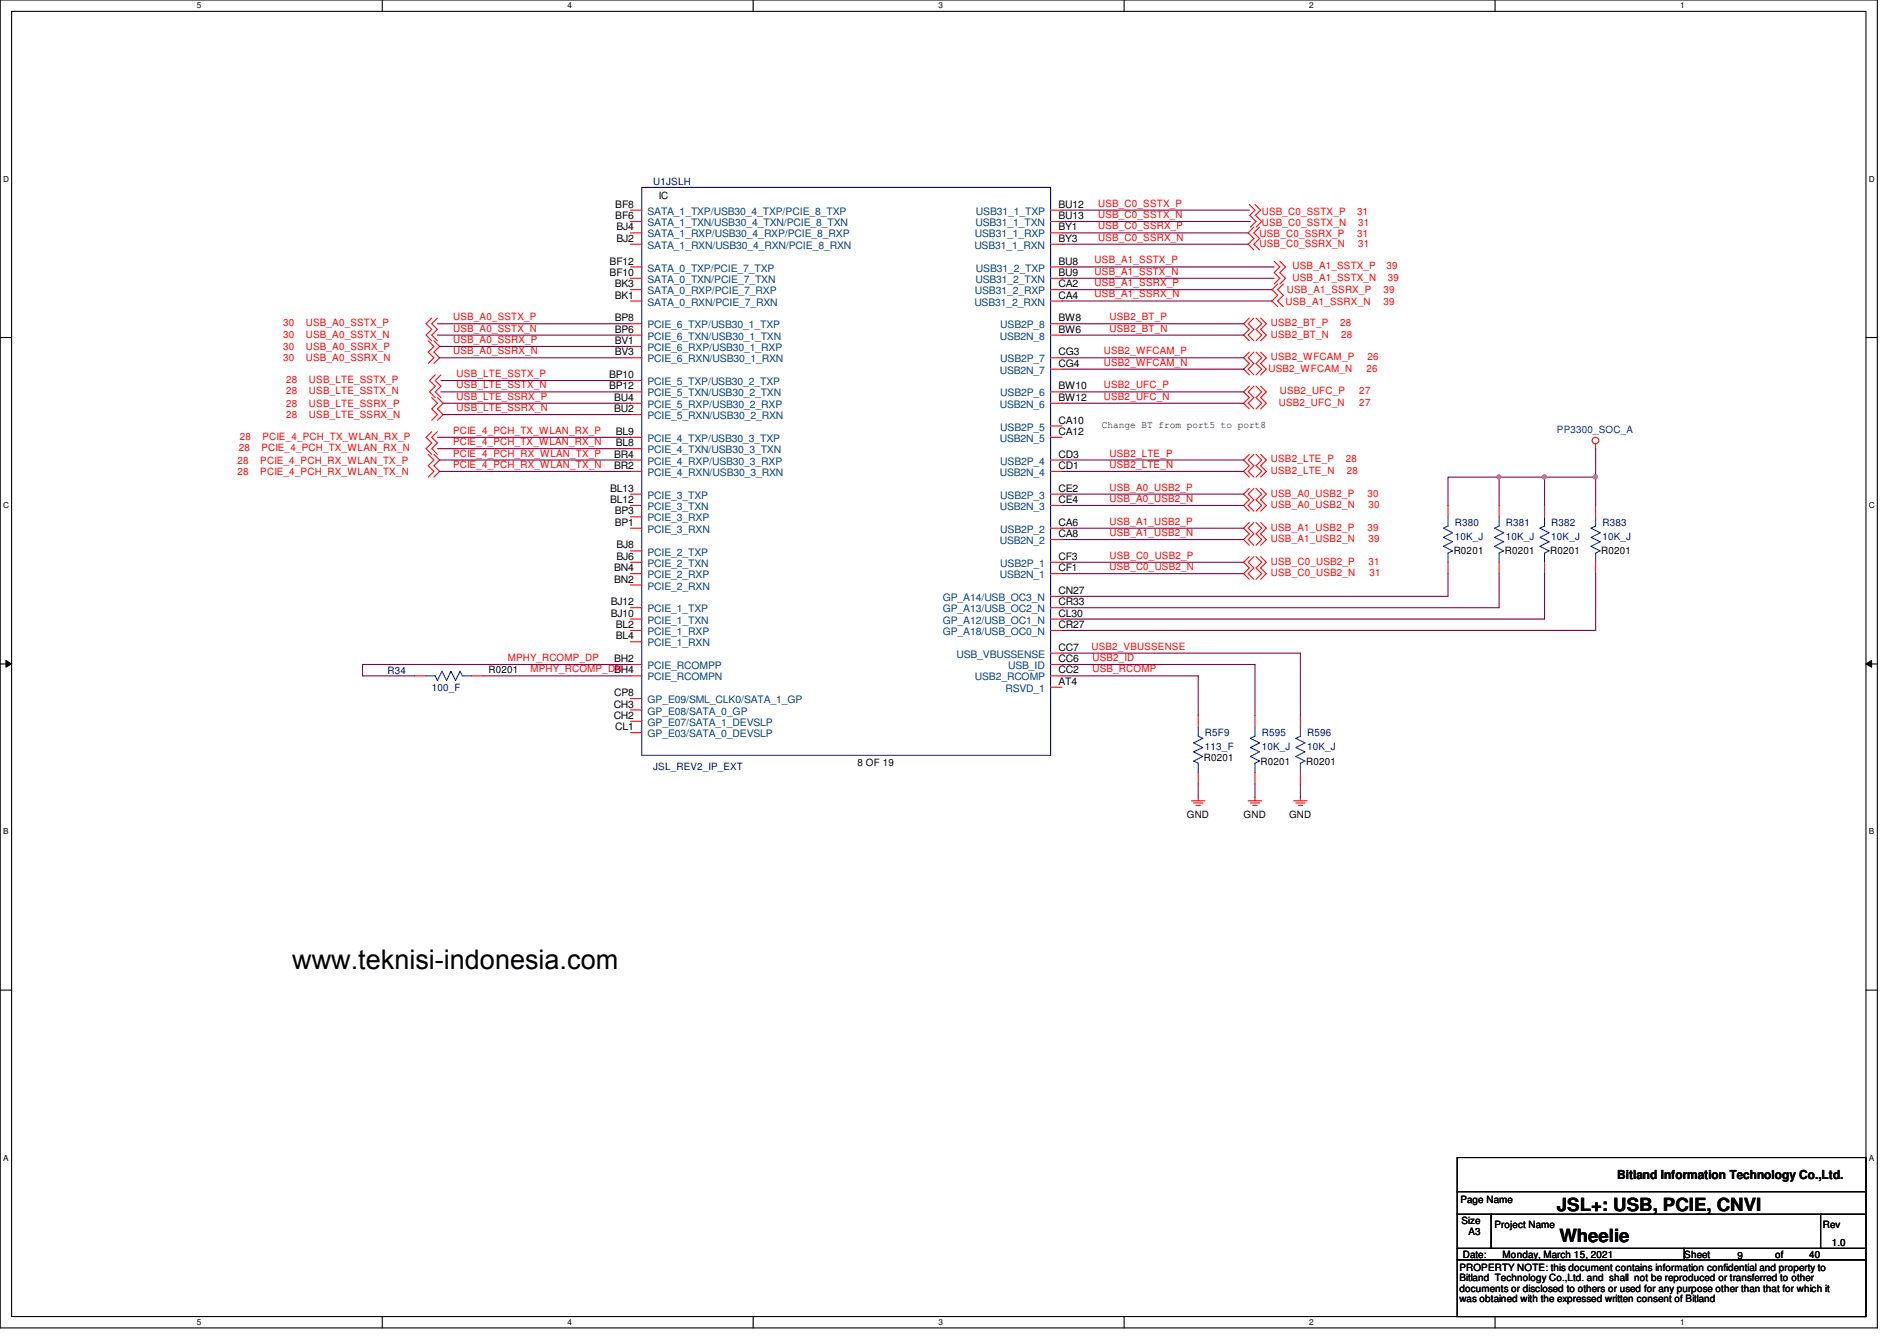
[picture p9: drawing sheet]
<svg xmlns="http://www.w3.org/2000/svg" width="297mm" height="210mm" viewBox="0 0 297 210" stroke-linecap="round" stroke-linejoin="round" font-family="sans-serif">
<defs><g id="words">
<text font-size="4.2" x="45.8" y="151.7">www.teknisi-indonesia.com</text>
<g font-size="2.8">
<text x="243.8" y="189.5">JSL+: USB, PCIE, CNVI</text>
<text x="244.2" y="194.5">Wheelie</text>
</g>
<text font-size="1.9" x="253.2" y="184.6">Bitland Information Technology Co.,Ltd.</text>
<g font-size="1.6" fill="#000080">
<text x="102.3" y="29">U1JSLH</text>
<text x="227.8" y="82.3">R380</text>
<text x="235.8" y="82.3">R381</text>
<text x="242.9" y="82.3">R382</text>
<text x="250.9" y="82.3">R383</text>
<text x="227.8" y="84.5">10K_J</text>
<text x="235.8" y="84.5">10K_J</text>
<text x="242.9" y="84.5">10K_J</text>
<text x="250.9" y="84.5">10K_J</text>
<text x="60.7" y="105.5">R34</text>
<text x="67.6" y="108.1">100_F</text>
<text x="188.7" y="115.2">R5F9</text>
<text x="188.7" y="117.3">113_F</text>
<text x="197.6" y="115.2">R595</text>
<text x="197.6" y="117.3">10K_J</text>
<text x="204.7" y="115.2">R596</text>
<text x="204.7" y="117.3">10K_J</text>
<text x="102.3" y="120.6">JSL_REV2_IP_EXT</text>
</g>
<g font-size="1.6">
<text x="96.3" y="34.3">BF6</text>
<text x="96.3" y="32.5">BF8</text>
<text x="103.2" y="31.1">IC</text>
<text x="165.7" y="34.3">BU13</text>
<text x="165.7" y="32.5">BU12</text>
<text x="95.5" y="41.4">BF12</text>
<text x="96.5" y="37.8">BJ2</text>
<text x="96.5" y="36.1">BJ4</text>
<text x="165.7" y="36.1">BY1</text>
<text x="165.7" y="37.8">BY3</text>
<text x="165.7" y="41.4">BU8</text>
<text x="95.5" y="43.2">BF10</text>
<text x="96.3" y="46.7">BK1</text>
<text x="96.3" y="45">BK3</text>
<text x="165.7" y="43.2">BU9</text>
<text x="165.7" y="45">CA2</text>
<text x="165.7" y="46.7">CA4</text>
<text x="96.3" y="52.1">BP6</text>
<text x="96.3" y="50.3">BP8</text>
<text x="96.3" y="53.8">BV1</text>
<text x="165.7" y="50.3">BW8</text>
<text x="165.7" y="52.1">BW6</text>
<text x="95.4" y="59.2">BP10</text>
<text x="96.3" y="55.6">BV3</text>
<text x="165.7" y="55.6">CG3</text>
<text x="165.7" y="57.4">CG4</text>
<text x="95.4" y="61">BP12</text>
<text x="96.2" y="64.5">BU2</text>
<text x="96.2" y="62.7">BU4</text>
<text x="165.7" y="61">BW10</text>
<text x="165.7" y="62.7">BW12</text>
<text x="96.2" y="71.6">BR4</text>
<text x="96.4" y="69.8">BL8</text>
<text x="96.4" y="68.1">BL9</text>
<text x="165.7" y="66.3">CA10</text>
<text x="165.7" y="71.6">CD3</text>
<text x="165.7" y="68.1">CA12</text>
<text x="172.5" y="67">Change BT from port5 to port8</text>
<text x="95.5" y="77">BL13</text>
<text x="96.2" y="73.4">BR2</text>
<text x="165.7" y="77">CE2</text>
<text x="165.7" y="73.4">CD1</text>
<text x="95.5" y="78.7">BL12</text>
<text x="96.3" y="82.3">BP1</text>
<text x="96.3" y="80.5">BP3</text>
<text x="165.7" y="82.3">CA6</text>
<text x="165.7" y="78.7">CE4</text>
<text x="96.2" y="89.4">BN4</text>
<text x="96.5" y="87.6">BJ6</text>
<text x="96.5" y="85.9">BJ8</text>
<text x="165.7" y="87.6">CF3</text>
<text x="165.7" y="84.1">CA8</text>
<text x="165.7" y="89.4">CF1</text>
<text x="227.6" y="86.8">R0201</text>
<text x="235.6" y="86.8">R0201</text>
<text x="242.7" y="86.8">R0201</text>
<text x="250.7" y="86.8">R0201</text>
<text x="95.6" y="94.7">BJ12</text>
<text x="96.2" y="91.2">BN2</text>
<text x="165.7" y="93">CN27</text>
<text x="165.7" y="94.7">CR33</text>
<text x="95.6" y="96.5">BJ10</text>
<text x="96.4" y="98.3">BL2</text>
<text x="96.4" y="100.1">BL4</text>
<text x="165.7" y="96.5">CL30</text>
<text x="165.7" y="98.3">CR27</text>
<text x="165.7" y="101.9">CC7</text>
<text x="76.5" y="105.3">R0201</text>
<text x="96.2" y="103.6">BH2</text>
<text x="96.2" y="105.4">BH4</text>
<text x="165.7" y="103.6">CC6</text>
<text x="165.7" y="107.2">AT4</text>
<text x="165.7" y="105.4">CC2</text>
<text x="96.1" y="112.5">CH2</text>
<text x="96.1" y="110.7">CH3</text>
<text x="96.2" y="109">CP8</text>
<text x="96.3" y="114.3">CL1</text>
<text x="134.3" y="119.8">8 OF 19</text>
<text x="188.5" y="119.1">R0201</text>
<text x="197.4" y="119.7">R0201</text>
<text x="204.5" y="119.7">R0201</text>
<text x="185.8" y="128">GND</text>
<text x="194.7" y="128">GND</text>
<text x="201.8" y="128">GND</text>
<text x="228.7" y="188.3">Page Name</text>
<text x="228.8" y="191.5">Size</text>
<text x="229.1" y="196.8">Date:</text>
<text x="230" y="193.3">A3</text>
<text x="234" y="192.2">Project Name</text>
<text x="235.3" y="196.8">Monday, March 15, 2021</text>
<text x="263.7" y="196.8">Sheet</text>
<text x="272.1" y="197">9</text>
<text x="278" y="196.8">of</text>
<text x="283.3" y="196.8">40</text>
<text x="285.4" y="192.2">Rev</text>
<text x="286.8" y="195.1">1.0</text>
<text x="228.5" y="199">PROPERTY NOTE: this document contains information confidential and property to</text>
<text x="228.5" y="200.6">Bitland Technology Co.,Ltd. and shall not be reproduced or transferred to other</text>
<text x="228.5" y="202.2">documents or disclosed to others or used for any purpose other than that for which it</text>
<text x="228.5" y="203.8">was obtained with the expressed written consent of Bitland</text>
</g>
<g font-size="1.6" fill="#004080">
<text x="101.4" y="35.4">SATA_1_TXN/USB30_4_TXN/PCIE_8_TXN</text>
<text x="101.4" y="33.6">SATA_1_TXP/USB30_4_TXP/PCIE_8_TXP</text>
<text x="152.7" y="35.4">USB31_1_TXN</text>
<text x="152.8" y="33.6">USB31_1_TXP</text>
<text x="101.4" y="38.9">SATA_1_RXN/USB30_4_RXN/PCIE_8_RXN</text>
<text x="101.4" y="37.2">SATA_1_RXP/USB30_4_RXP/PCIE_8_RXP</text>
<text x="152.6" y="38.9">USB31_1_RXN</text>
<text x="152.7" y="37.2">USB31_1_RXP</text>
<text x="101.4" y="44.3">SATA_0_TXN/PCIE_7_TXN</text>
<text x="101.4" y="42.5">SATA_0_TXP/PCIE_7_TXP</text>
<text x="101.4" y="47.8">SATA_0_RXN/PCIE_7_RXN</text>
<text x="101.4" y="46.1">SATA_0_RXP/PCIE_7_RXP</text>
<text x="152.6" y="47.8">USB31_2_RXN</text>
<text x="152.7" y="46.1">USB31_2_RXP</text>
<text x="152.7" y="44.3">USB31_2_TXN</text>
<text x="152.8" y="42.5">USB31_2_TXP</text>
<text x="101.4" y="53.2">PCIE_6_TXN/USB30_1_TXN</text>
<text x="101.4" y="51.4">PCIE_6_TXP/USB30_1_TXP</text>
<text x="156.5" y="53.2">USB2N_8</text>
<text x="156.6" y="51.4">USB2P_8</text>
<text x="101.4" y="54.9">PCIE_6_RXP/USB30_1_RXP</text>
<text x="101.4" y="56.7">PCIE_6_RXN/USB30_1_RXN</text>
<text x="156.5" y="58.5">USB2N_7</text>
<text x="156.6" y="56.7">USB2P_7</text>
<text x="101.4" y="60.3">PCIE_5_TXP/USB30_2_TXP</text>
<text x="101.4" y="62.1">PCIE_5_TXN/USB30_2_TXN</text>
<text x="101.4" y="65.6">PCIE_5_RXN/USB30_2_RXN</text>
<text x="101.4" y="63.8">PCIE_5_RXP/USB30_2_RXP</text>
<text x="156.5" y="63.8">USB2N_6</text>
<text x="156.6" y="62.1">USB2P_6</text>
<text x="101.4" y="71">PCIE_4_TXN/USB30_3_TXN</text>
<text x="101.4" y="69.2">PCIE_4_TXP/USB30_3_TXP</text>
<text x="156.5" y="69.2">USB2N_5</text>
<text x="156.6" y="67.4">USB2P_5</text>
<text x="101.4" y="74.5">PCIE_4_RXN/USB30_3_RXN</text>
<text x="101.4" y="72.7">PCIE_4_RXP/USB30_3_RXP</text>
<text x="156.5" y="74.5">USB2N_4</text>
<text x="156.6" y="72.7">USB2P_4</text>
<text x="101.4" y="79.8">PCIE_3_TXN</text>
<text x="101.4" y="78.1">PCIE_3_TXP</text>
<text x="101.4" y="83.4">PCIE_3_RXN</text>
<text x="101.4" y="81.6">PCIE_3_RXP</text>
<text x="156.5" y="79.8">USB2N_3</text>
<text x="156.6" y="83.4">USB2P_2</text>
<text x="156.6" y="78.1">USB2P_3</text>
<text x="101.4" y="88.7">PCIE_2_TXN</text>
<text x="101.4" y="87">PCIE_2_TXP</text>
<text x="156.5" y="85.2">USB2N_2</text>
<text x="156.6" y="88.7">USB2P_1</text>
<text x="101.4" y="95.8">PCIE_1_TXP</text>
<text x="101.4" y="92.3">PCIE_2_RXN</text>
<text x="101.4" y="90.5">PCIE_2_RXP</text>
<text x="147.6" y="94.1">GP_A14/USB_OC3_N</text>
<text x="147.6" y="95.8">GP_A13/USB_OC2_N</text>
<text x="156.5" y="90.5">USB2N_1</text>
<text x="101.4" y="97.6">PCIE_1_TXN</text>
<text x="101.4" y="99.4">PCIE_1_RXP</text>
<text x="101.4" y="101.2">PCIE_1_RXN</text>
<text x="147.6" y="97.6">GP_A12/USB_OC1_N</text>
<text x="147.6" y="99.4">GP_A18/USB_OC0_N</text>
<text x="101.4" y="104.7">PCIE_RCOMPP</text>
<text x="101.4" y="106.5">PCIE_RCOMPN</text>
<text x="149.8" y="103">USB_VBUSSENSE</text>
<text x="152.7" y="106.5">USB2_RCOMP</text>
<text x="157.9" y="104.7">USB_ID</text>
<text x="101.4" y="113.6">GP_E07/SATA_1_DEVSLP</text>
<text x="101.4" y="111.8">GP_E08/SATA_0_GP</text>
<text x="101.4" y="110.1">GP_E09/SML_CLK0/SATA_1_GP</text>
<text x="157.4" y="108.3">RSVD_1</text>
<text x="101.4" y="115.4">GP_E03/SATA_0_DEVSLP</text>
</g>
<g font-size="1.6" fill="#f00">
<text x="172" y="32.3">USB_C0_SSTX_P</text>
<text x="172" y="34.1">USB_C0_SSTX_N</text>
<text x="172" y="35.9">USB_C0_SSRX_P</text>
<text x="197.6" y="33.6">USB_C0_SSTX_P</text>
<text x="197.6" y="35.4">USB_C0_SSTX_N</text>
<text x="212.5" y="33.6">31</text>
<text x="212.7" y="35.4">31</text>
<text x="171.4" y="41.2">USB_A1_SSTX_P</text>
<text x="172" y="37.7">USB_C0_SSRX_N</text>
<text x="197.2" y="37.2">USB_C0_SSRX_P</text>
<text x="197.2" y="38.6">USB_C0_SSRX_N</text>
<text x="212.5" y="37.2">31</text>
<text x="212.7" y="38.6">31</text>
<text x="171.4" y="43">USB_A1_SSTX_N</text>
<text x="171.4" y="44.8">USB_A1_SSRX_P</text>
<text x="171.4" y="46.6">USB_A1_SSRX_N</text>
<text x="201.3" y="47.7">USB_A1_SSRX_N</text>
<text x="201.5" y="45.9">USB_A1_SSRX_P</text>
<text x="202.4" y="42.2">USB_A1_SSTX_P</text>
<text x="202.4" y="43.9">USB_A1_SSTX_N</text>
<text x="216.6" y="45.9">39</text>
<text x="216.6" y="47.7">39</text>
<text x="217.1" y="42.2">39</text>
<text x="217.3" y="43.9">39</text>
<text x="44.3" y="51.1">30</text>
<text x="44.3" y="52.8">30</text>
<text x="47.9" y="51.1">USB_A0_SSTX_P</text>
<text x="47.9" y="52.8">USB_A0_SSTX_N</text>
<text x="70.9" y="50.1">USB_A0_SSTX_P</text>
<text x="70.9" y="51.9">USB_A0_SSTX_N</text>
<text x="70.9" y="53.7">USB_A0_SSRX_P</text>
<text x="173.7" y="50.1">USB2_BT_P</text>
<text x="173.7" y="51.9">USB2_BT_N</text>
<text x="199" y="51.1">USB2_BT_P</text>
<text x="199" y="52.8">USB2_BT_N</text>
<text x="209.8" y="51.1">28</text>
<text x="210" y="52.8">28</text>
<text x="44.3" y="54.8">30</text>
<text x="44.3" y="56.6">30</text>
<text x="44.8" y="59.9">28</text>
<text x="47.9" y="54.8">USB_A0_SSRX_P</text>
<text x="47.9" y="56.6">USB_A0_SSRX_N</text>
<text x="48.4" y="59.9">USB_LTE_SSTX_P</text>
<text x="70.9" y="55.5">USB_A0_SSRX_N</text>
<text x="71.5" y="59">USB_LTE_SSTX_P</text>
<text x="172.8" y="55.5">USB2_WFCAM_P</text>
<text x="172.8" y="57.2">USB2_WFCAM_N</text>
<text x="198.6" y="58.2">USB2_WFCAM_N</text>
<text x="199" y="56.4">USB2_WFCAM_P</text>
<text x="213.9" y="58.2">26</text>
<text x="214.1" y="56.4">26</text>
<text x="44.8" y="61.7">28</text>
<text x="44.8" y="63.7">28</text>
<text x="44.8" y="65.4">28</text>
<text x="48.4" y="61.7">USB_LTE_SSTX_N</text>
<text x="48.4" y="63.7">USB_LTE_SSRX_P</text>
<text x="48.4" y="65.4">USB_LTE_SSRX_N</text>
<text x="71.5" y="60.8">USB_LTE_SSTX_N</text>
<text x="71.5" y="62.6">USB_LTE_SSRX_P</text>
<text x="71.5" y="64.3">USB_LTE_SSRX_N</text>
<text x="172.8" y="60.8">USB2_UFC_P</text>
<text x="172.8" y="62.6">USB2_UFC_N</text>
<text x="200.2" y="63.5">USB2_UFC_N</text>
<text x="200.4" y="61.7">USB2_UFC_P</text>
<text x="212.8" y="61.7">27</text>
<text x="212.8" y="63.5">27</text>
<text x="37.4" y="70.6">28</text>
<text x="37.5" y="68.8">28</text>
<text x="40.9" y="70.6">PCIE_4_PCH_TX_WLAN_RX_N</text>
<text x="41.1" y="68.8">PCIE_4_PCH_TX_WLAN_RX_P</text>
<text x="70.9" y="67.9">PCIE_4_PCH_TX_WLAN_RX_P</text>
<text x="70.9" y="69.7">PCIE_4_PCH_TX_WLAN_RX_N</text>
<text x="70.9" y="71.5">PCIE_4_PCH_RX_WLAN_TX_P</text>
<text x="173.7" y="71.5">USB2_LTE_P</text>
<text x="37.2" y="72.6">28</text>
<text x="37.2" y="74.3">28</text>
<text x="40.8" y="72.6">PCIE_4_PCH_RX_WLAN_TX_P</text>
<text x="40.8" y="74.3">PCIE_4_PCH_RX_WLAN_TX_N</text>
<text x="70.9" y="73.2">PCIE_4_PCH_RX_WLAN_TX_N</text>
<text x="173.7" y="76.8">USB_A0_USB2_P</text>
<text x="173.7" y="73.2">USB2_LTE_N</text>
<text x="199" y="77.7">USB_A0_USB2_P</text>
<text x="199" y="72.4">USB2_LTE_P</text>
<text x="199" y="74.2">USB2_LTE_N</text>
<text x="210.7" y="72.4">28</text>
<text x="210.9" y="74.2">28</text>
<text x="214.1" y="77.7">30</text>
<text x="173.7" y="78.6">USB_A0_USB2_N</text>
<text x="173.7" y="82.1">USB_A1_USB2_P</text>
<text x="173.7" y="83.9">USB_A1_USB2_N</text>
<text x="199" y="79.5">USB_A0_USB2_N</text>
<text x="199" y="83.1">USB_A1_USB2_P</text>
<text x="214.1" y="83.1">39</text>
<text x="214.3" y="79.5">30</text>
<text x="173.7" y="87.5">USB_C0_USB2_P</text>
<text x="173.7" y="89.2">USB_C0_USB2_N</text>
<text x="199" y="88.4">USB_C0_USB2_P</text>
<text x="199" y="84.8">USB_A1_USB2_N</text>
<text x="214.3" y="88.4">31</text>
<text x="214.3" y="84.8">39</text>
<text x="199" y="90.2">USB_C0_USB2_N</text>
<text x="214.5" y="90.2">31</text>
<text x="170.9" y="101.7">USB2_VBUSSENSE</text>
<text x="79.5" y="103.5">MPHY_RCOMP_DP</text>
<text x="83.1" y="105.2">MPHY_RCOMP_DN</text>
<text x="171.1" y="103.5">USB2_ID</text>
<text x="171.1" y="105.2">USB_RCOMP</text>
</g>
<text font-size="1.6" fill="#00f" x="243.8" y="67.8">PP3300_SOC_A</text>
<g font-size="1.3">
<text x="30.8" y="1.3">5</text>
<text x="88.9" y="1.3">4</text>
<text x="146.9" y="1.3">3</text>
<text x="205" y="1.3">2</text>
<text x="263.1" y="1.3">1</text>
<text x=".5" y="28.4">D</text>
<text x="292.6" y="28.4">D</text>
<text x=".5" y="79.5">C</text>
<text x="292.6" y="79.5">C</text>
<text x=".5" y="130.6">B</text>
<text x="292.6" y="130.6">B</text>
<text x=".5" y="181.7">A</text>
<text x="292.6" y="181.7">A</text>
<text x="30.8" y="207.4">5</text>
<text x="88.9" y="207.4">4</text>
<text x="146.9" y="207.4">3</text>
<text x="205" y="207.4">2</text>
<text x="263.1" y="207.4">1</text>
</g>
</g></defs>
<path d="M0 0h294v207.9h-294zM1.8 1.8h290.4v204.3h-290.4z" fill="none" stroke="#000" stroke-width=".17"/>
<g fill="#fff">
<path d="M30.8 .2h.7v1.4h-.7z"/>
<path d="M30.8 206.2h.7v1.4h-.7z"/>
</g>
<path d="M59.9 0v1.8M59.9 206.1v1.8" fill="none" stroke="#000" stroke-width=".17"/>
<g fill="#fff">
<path d="M88.9 .2h.6v1.4h-.6z"/>
<path d="M88.9 206.2h.6v1.4h-.6z"/>
</g>
<path d="M117.9 0v1.8M117.9 206.1v1.8" fill="none" stroke="#000" stroke-width=".17"/>
<g fill="#fff">
<path d="M146.9 .2h.7v1.4h-.7z"/>
<path d="M146.9 206.2h.7v1.4h-.7z"/>
</g>
<path d="M176 0v1.8M176 206.1v1.8" fill="none" stroke="#000" stroke-width=".17"/>
<g fill="#fff">
<path d="M205 .2h.7v1.4h-.7z"/>
<path d="M205 206.2h.7v1.4h-.7z"/>
</g>
<path d="M234.1 0v1.8M234.1 206.1v1.8" fill="none" stroke="#000" stroke-width=".17"/>
<g fill="#fff">
<path d="M263.1 .2h.7v1.4h-.7z"/>
<path d="M263.1 206.2h.7v1.4h-.7z"/>
<path d="M.5 27.3h.9v1.4h-.9z"/>
<path d="M292.6 27.3h.9v1.4h-.9z"/>
<path d="M.5 78.4h.9v1.4h-.9z"/>
<path d="M292.6 78.4h.9v1.4h-.9z"/>
</g>
<path d="M0 52.8h1.8M292.2 52.8h1.8" fill="none" stroke="#000" stroke-width=".17"/>
<g fill="#fff">
<path d="M.5 129.5h.8v1.4h-.8z"/>
<path d="M292.6 129.5h.9v1.4h-.9z"/>
</g>
<path d="M0 103.9h1.8M292.2 103.9h1.8" fill="none" stroke="#000" stroke-width=".17"/>
<path d="M.9 103.4l.9 .5-.9 .5zM292.2 103.9l.9-.5v1z" fill="#000"/>
<path d="M.9 103.4l.9 .5-.9 .5zM292.2 103.9l.9-.5v1z" fill="none" stroke="#000" stroke-width=".16"/>
<g fill="#fff">
<path d="M.5 180.5h.8v1.4h-.8z"/>
<path d="M292.6 180.5h.9v1.4h-.9z"/>
</g>
<path d="M0 155h1.8M292.2 155h1.8M228.2 181.2h64v5.3h-64zM228.2 186.5h64v3.6h-64zM228.2 190.1h5.3v5.3h-5.3zM228.2 195.4h35.5v1.8h-35.5zM228.2 197.2h64v8.9h-64zM233.5 190.1h51.6v5.3h-51.6zM263.7 195.4h28.5v1.8h-28.5zM285.1 190.1h7.1v5.3h-7.1z" fill="none" stroke="#000" stroke-width=".17"/>
<g fill="none" stroke="#f00" stroke-width=".17">
<path d="M98.7 34.7h1.8M98.7 32.9h1.8M98.7 38.2h1.8M98.7 36.4h1.8M164.5 32.9h1.8M164.5 34.7h1.8M164.5 36.4h1.8M164.5 38.2h1.8M195.6 32l.9 .9-.9 .9M195.8 33.8l.9 .9-.9 .9M196.3 35.6l-.9 .8 .9 .9-.9 .9 .9 .9M196.5 32l.9 .9-.9 .9"/>
<path d="M196.7 33.8l.9 .9-.9 .9M197.2 35.6l-.9 .8 .9 .9-.9 .9 .9 .9M67.1 53.3l.8 .9-.8 .9 .8 .9-.8 .9M67.6 49.8l-.9 .9 .9 .9-.9 .9 .9 .8M67.9 53.3l.9 .9-.9 .9 .9 .9-.9 .9M68.2 58.7l-.9 .9 .9 .9-.9 .8 .9 .9M68.5 49.8l-.9 .9 .9 .9-.9 .9 .9 .8M69 58.7l-.8 .9 .8 .9-.8 .8 .8 .9M98.7 43.6h1.8M98.7 41.8h1.8M98.7 47.1h1.8M98.7 45.3h1.8"/>
<path d="M98.7 59.6h1.8M98.7 52.5h1.8M98.7 50.7h1.8M98.7 54.2h1.8M98.7 56h1.8M164.5 41.8h1.8M164.5 43.6h1.8M164.5 52.5h1.8M164.5 50.7h1.8M164.5 45.3h1.8M164.5 47.1h1.8M164.5 56h1.8"/>
<path d="M164.5 57.8h1.8M195.6 55.1l-.9 .9 .9 .9-.9 .9 .9 .9M195.6 49.8l-.9 .9 .9 .9-.9 .9 .9 .8M196.3 55.1l-.9 .9 .9 .9-.9 .9 .9 .9M196.3 49.8l-.9 .9 .9 .9-.9 .9 .9 .8M196.7 55.1l.9 .9-.9 .9 .9 .9-.9 .9M196.7 49.8l.9 .9-.9 .9 .9 .9-.9 .8M197.4 55.1l.9 .9-.9 .9 .9 .9-.9 .9M197.4 49.8l.9 .9-.9 .9 .9 .9-.9 .8M199.5 40.9l.9 .9-.9 .9 .9 .9-.9 .9M200.1 44.5l-.9 .8 .9 .9-.9 .9 .9 .9M200.4 40.9l.9 .9-.9 .9 .9 .9-.9 .9"/>
<path d="M201 44.5l-.9 .8 .9 .9-.9 .9 .9 .9M67.1 71.1l.8 .9-.8 .9 .8 .9-.8 .9M67.6 67.6l-.9 .9 .9 .8-.9 .9 .9 .9M67.6 62.2l.9 .9-.9 .9 .9 .9-.9 .9M67.9 71.1l.9 .9-.9 .9 .9 .9-.9 .9M68.5 62.2l.9 .9-.9 .9 .9 .9-.9 .9M68.5 67.6l-.9 .9 .9 .8-.9 .9 .9 .9M98.7 79.1h1.8M98.7 77.3h1.8M98.7 70.2h1.8M98.7 68.5h1.8M98.7 61.3h1.8"/>
<path d="M98.7 73.8h1.8M98.7 72h1.8M98.7 64.9h1.8M98.7 63.1h1.8M164.5 61.3h1.8M164.5 63.1h1.8M164.5 66.7h1.8M164.5 68.5h1.8M164.5 73.8h1.8M164.5 72h1.8M164.5 77.3h1.8M164.5 79.1h1.8"/>
<path d="M195.6 76.5l-.9 .8 .9 .9-.9 .9 .9 .9M195.6 71.1l-.9 .9 .9 .9-.9 .9 .9 .9M195.6 60.5l-.9 .8 .9 .9-.9 .9 .9 .9M196.3 76.5l-.9 .8 .9 .9-.9 .9 .9 .9M196.3 71.1l-.9 .9 .9 .9-.9 .9 .9 .9M196.3 60.5l-.9 .8 .9 .9-.9 .9 .9 .9M196.7 76.5l.9 .8-.9 .9 .9 .9-.9 .9M196.7 71.1l.9 .9-.9 .9 .9 .9-.9 .9M196.7 60.5l.9 .8-.9 .9 .9 .9-.9 .9M197.4 76.5l.9 .8-.9 .9 .9 .9-.9 .9M197.4 71.1l.9 .9-.9 .9 .9 .9-.9 .9M197.4 60.5l.9 .8-.9 .9 .9 .9-.9 .9"/>
<path d="M226.7 79.1v1.8M234.7 79.1v1.8M241.8 79.1v1.8M249.8 69.5v.7M249.8 79.1v1.8M98.7 96.9h1.8M98.7 95.1h1.8M98.7 88h1.8M98.7 86.2h1.8M98.7 98.7h1.8M98.7 91.6h1.8M98.7 89.8h1.8"/>
<path d="M98.7 82.7h1.8M98.7 80.9h1.8M164.5 82.7h1.8M164.5 84.5h1.8M164.5 89.8h1.8M164.5 88h1.8M164.5 96.9h1.8M164.5 93.3h1.8M164.5 98.7h1.8M164.5 95.1h1.8M195.6 87.1l-.9 .9 .9 .9-.9 .9 .9 .9M195.6 81.8l-.9 .9 .9 .9-.9 .9 .9 .8"/>
<path d="M196.3 87.1l-.9 .9 .9 .9-.9 .9 .9 .9M196.3 81.8l-.9 .9 .9 .9-.9 .9 .9 .8M196.7 87.1l.9 .9-.9 .9 .9 .9-.9 .9M196.7 81.8l.9 .9-.9 .9 .9 .9-.9 .8M197.4 87.1l.9 .9-.9 .9 .9 .9-.9 .9M197.4 81.8l.9 .9-.9 .9 .9 .9-.9 .8M226.7 88v1.8M234.7 88v1.8M241.8 88v1.8M249.8 88v1.8M64.9 105.8h1.8M73.8 105.8h1.8"/>
<path d="M98.7 104h1.8M98.7 105.8h1.8M98.7 100.5h1.8M98.7 112.9h1.8M98.7 111.1h1.8M98.7 114.7h1.8M98.7 109.3h1.8M164.5 105.8h1.8M164.5 104h1.8M164.5 102.2h1.8M164.5 107.6h1.8M187.6 112v1.8"/>
<path d="M196.5 112v1.8M203.6 112v1.8M186.6 125.3h2.1M186.9 125.7h1.4M187.3 126.1h.7M187.6 124.8v.5M187.6 120.9v1.8M195.4 125.3h2.2M195.8 125.7h1.4M196.2 126.1h.6M196.5 124.8v.5M196.5 120.9v1.8"/>
<path d="M202.6 125.3h2.1M202.9 125.7h1.4M203.3 126.1h.7M203.6 124.8v.5M203.6 120.9v1.8"/>
<circle cx="249.8" cy="69" r=".52"/>
</g>
<path d="M100.5 29.3h64v88.9h-64zM226.7 80.9v1.4l-.7 .4 1.5 .7-1.5 .7 1.5 .7-1.5 .7 1.5 .7-.8 .4v1.4M234.7 80.9v1.4l-.7 .4 1.5 .7-1.5 .7 1.5 .7-1.5 .7 1.5 .7-.8 .4v1.4M241.8 80.9v1.4l-.7 .4 1.5 .7-1.5 .7 1.5 .7-1.5 .7 1.5 .7-.8 .4v1.4M249.8 80.9v1.4l-.7 .4 1.5 .7-1.5 .7 1.5 .7-1.5 .7 1.5 .7-.8 .4v1.4M66.7 105.8h1.5l.3 .7 .7-1.4 .7 1.4 .7-1.4 .7 1.4 .7-1.4 .4 .7h1.4M187.6 113.8v1.4l.7 .4-1.4 .7 1.4 .7-1.4 .7 1.4 .7-1.4 .7 .7 .4v1.4M196.5 113.8v1.4l-.7 .4 1.4 .7-1.4 .7 1.4 .7-1.4 .7 1.4 .7-.7 .4v1.4M203.6 113.8v1.4l-.7 .4 1.4 .7-1.4 .7 1.4 .7-1.4 .7 1.4 .7-.7 .4v1.4" fill="none" stroke="#00f" stroke-width=".17"/>
<g fill="none" stroke="#800040" stroke-width=".17">
<path d="M166.3 32.9h29.3M166.3 34.7h29.5M166.3 36.4h29.1M166.3 38.2h29.1M68.5 50.7h30.2M68.5 52.5h30.2M68.8 54.2h29.9M68.8 56h29.9M68.5 68.5h30.2M68.5 70.2h30.2M68.8 72h29.9M68.8 73.8h29.9"/>
<path d="M166.3 77.3h28.4M166.3 79.1h28.4M249.8 70.2v4.5h-8v4.4M166.3 88h28.4M166.3 89.8h28.4M226.7 89.8v3.5h-60.4M234.7 89.8v5.3h-68.4M241.8 89.8v7.1h-75.5M249.8 89.8v8.9h-83.5M75.6 105.8h23.1M98.7 104h-41.9v1.8h8.1M166.3 102.2h37.3"/>
<path d="M166.3 104h30.2M166.3 105.8h21.3"/>
</g>
<circle cx="249.8" cy="74.6" r=".32" fill="#f0f"/>
<circle cx="249.8" cy="74.6" r=".32" fill="none" stroke="#f0f" stroke-width=".17"/>
<path d="M241.8 74.7h-7.1v4.4M249.8 74.7v4.4" fill="none" stroke="#800040" stroke-width=".17"/>
<circle cx="234.7" cy="74.6" r=".32" fill="#f0f"/>
<circle cx="234.7" cy="74.6" r=".32" fill="none" stroke="#f0f" stroke-width=".17"/>
<circle cx="241.8" cy="74.6" r=".32" fill="#f0f"/>
<circle cx="241.8" cy="74.6" r=".32" fill="none" stroke="#f0f" stroke-width=".17"/>
<g fill="none" stroke="#800040" stroke-width=".17">
<path d="M69 59.6h29.7M166.3 45.3h32.9M166.3 47.1h32.9M166.3 50.7h28.4M166.3 52.5h28.4M166.3 41.8h33.2M166.3 43.6h33.2M166.3 56h28.4M166.3 57.8h28.4M69 61.3h29.7M69.4 63.1h29.3M69.4 64.9h29.3"/>
<path d="M166.3 61.3h28.4M166.3 63.1h28.4M166.3 72h28.4M166.3 73.8h28.4M234.7 74.7h-8v4.4M166.3 82.7h28.4M166.3 84.5h28.4M187.6 105.8v6.2M196.5 104v8M203.6 102.2v9.8M187.6 122.7v2.1M196.5 122.7v2.1"/>
<path d="M203.6 122.7v2.1"/>
</g>
<circle cx="249.8" cy="74.6" r=".32" fill="#f0f"/>
<circle cx="249.8" cy="74.6" r=".32" fill="none" stroke="#f0f" stroke-width=".17"/>
<circle cx="234.7" cy="74.6" r=".32" fill="#f0f"/>
<circle cx="234.7" cy="74.6" r=".32" fill="none" stroke="#f0f" stroke-width=".17"/>
<circle cx="241.8" cy="74.6" r=".32" fill="#f0f"/>
<circle cx="241.8" cy="74.6" r=".32" fill="none" stroke="#f0f" stroke-width=".17"/>
<use href="#words"/>
</svg>
